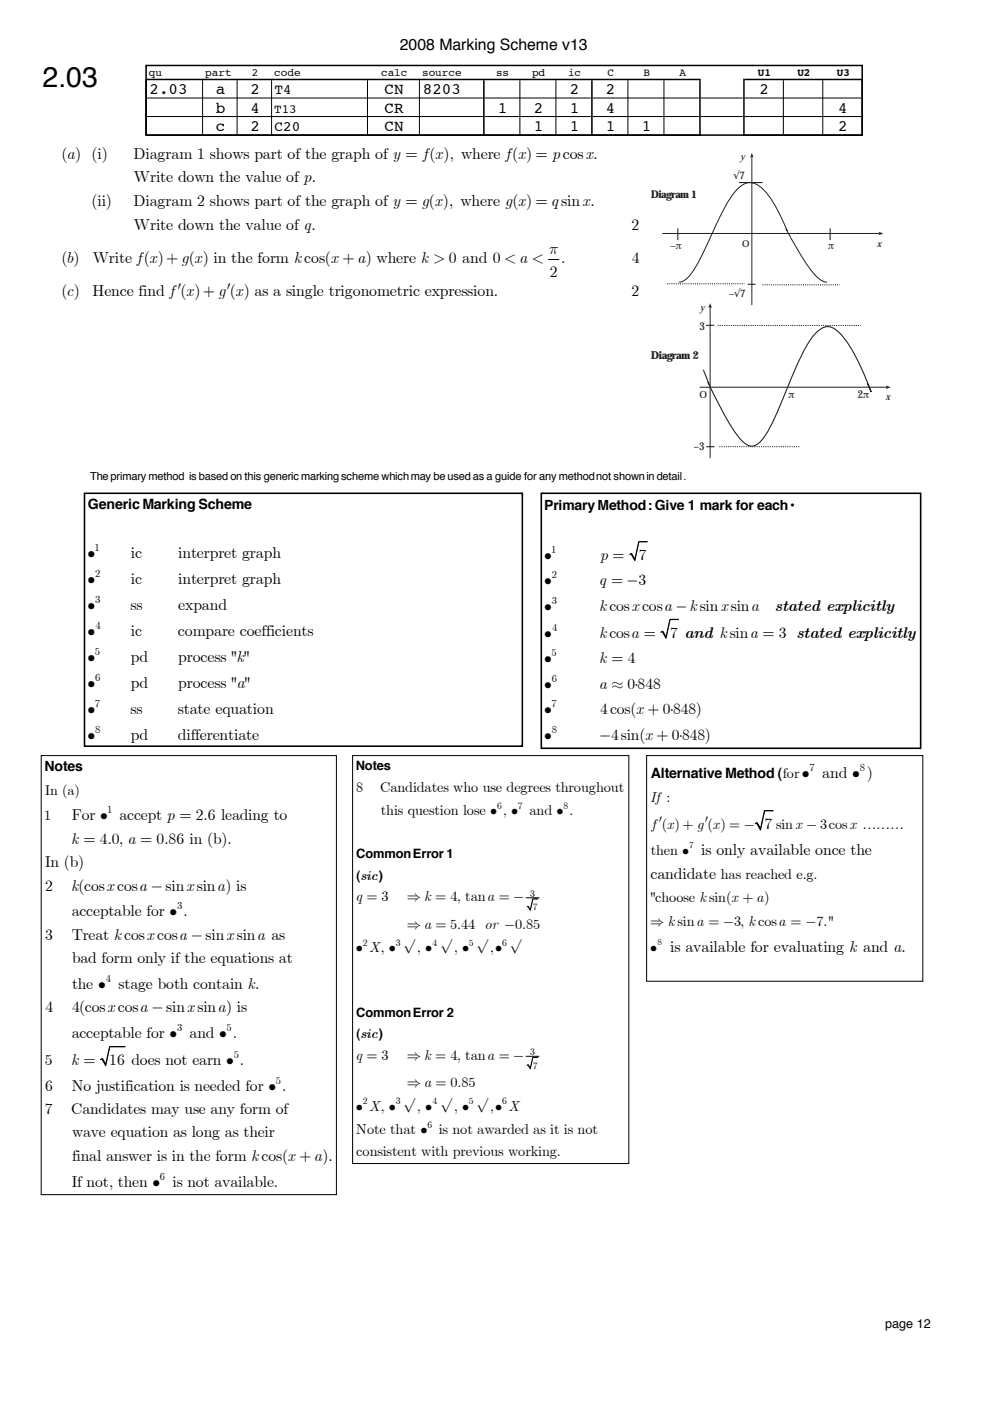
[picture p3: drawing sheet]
<svg xmlns="http://www.w3.org/2000/svg" width="221mm" height="313mm" viewBox="0 0 221 313" stroke-linecap="round" stroke-linejoin="round" font-family="sans-serif">
<defs><g id="words">
<text font-size="6.3" x="9.5" y="19.4">2.03</text>
<g font-size="3.5">
<text x="89.2" y="11.3">2008 Marking Scheme v13</text>
<text x="33.4" y="21">2.03</text>
<text x="48.2" y="21">a</text>
<text x="55.9" y="21">2</text>
<text x="85.8" y="21">CN</text>
<text x="94.4" y="21">8203</text>
<text x="127.2" y="21">2</text>
<text x="135.2" y="21">2</text>
<text x="169.5" y="21">2</text>
<text x="48.2" y="25.2">b</text>
<text x="48.2" y="29.3">c</text>
<text x="55.9" y="25.2">4</text>
<text x="55.9" y="29.3">2</text>
<text x="85.8" y="25.2">CR</text>
<text x="85.8" y="29.3">CN</text>
<text x="111.1" y="25.2">1</text>
<text x="119.2" y="25.2">2</text>
<text x="119.2" y="29.3">1</text>
<text x="127.2" y="25.2">1</text>
<text x="127.2" y="29.3">1</text>
<text x="135.2" y="25.2">4</text>
<text x="135.2" y="29.3">1</text>
<text x="143.3" y="29.3">1</text>
<text x="187.1" y="25.2">4</text>
<text x="187.1" y="29.3">2</text>
<text x="13.7" y="35.4">(a) (i)</text>
<text x="29.8" y="35.4">Diagram 1 shows part of the graph of y = f(x), where f(x) = pcosx.</text>
<text x="29.9" y="40.7">Write down the value of p.</text>
<text x="20.4" y="46">(ii)</text>
<text x="29.8" y="46">Diagram 2 shows part of the graph of y = g(x), where g(x) = qsinx.</text>
<text x="29.9" y="51.3">Write down the value of q.</text>
<text x="140.9" y="51.3">2</text>
<text x="13.7" y="58.8">(b)</text>
<text x="20.7" y="58.8">Write f(x)+ g(x) in the form kcos(x +a) where k &gt; 0 and 0 &lt;a &lt;</text>
<text x="122.6" y="56.6">π</text>
<text x="125.2" y="58.8">.</text>
<text x="141" y="58.8">4</text>
<text x="122.7" y="61.7">2</text>
<text x="13.7" y="66.1">(c)</text>
<text x="20.7" y="66.1">Hence find f′(x)+ g′(x) as a single trigonometric expression.</text>
<text x="140.9" y="66.1">2</text>
<text x="19.5" y="124.6">•</text>
<text x="29.2" y="124.6">ic</text>
<text x="39.8" y="124.6">interpret graph</text>
<text x="121.5" y="124.9">•</text>
<text x="133.9" y="124.9">p =</text>
<text x="142.6" y="124.9">7</text>
<text x="19.5" y="130.4">•</text>
<text x="29.2" y="130.4">ic</text>
<text x="39.8" y="130.4">interpret graph</text>
<text x="121.5" y="130.6">•</text>
<text x="133.6" y="130.6">q = −3</text>
<text x="19.5" y="136.2">•</text>
<text x="29.1" y="136.2">ss</text>
<text x="39.8" y="136.2">expand</text>
<text x="121.5" y="136.3">•</text>
<text x="133.7" y="136.3">kcosxcosa −ksinxsina</text>
<text x="172.9" y="136.3">stated explicitly</text>
<text x="19.5" y="142">•</text>
<text x="29.2" y="142">ic</text>
<text x="39.7" y="142">compare coefficients</text>
<text x="121.5" y="142.3">•</text>
<text x="133.7" y="142.3">kcosa =</text>
<text x="149.6" y="142.3">7 and ksina = 3 stated explicitly</text>
<text x="19.5" y="147.7">•</text>
<text x="29.2" y="147.7">pd</text>
<text x="39.8" y="147.7">process &quot;k&quot;</text>
<text x="121.5" y="148">•</text>
<text x="133.7" y="148">k = 4</text>
<text x="19.5" y="153.5">•</text>
<text x="29.2" y="153.5">pd</text>
<text x="39.8" y="153.5">process &quot;a&quot;</text>
<text x="121.5" y="153.7">•</text>
<text x="133.6" y="153.7">a ≈ 0·848</text>
<text x="19.5" y="159.3">•</text>
<text x="29.1" y="159.3">ss</text>
<text x="39.7" y="159.3">state equation</text>
<text x="121.5" y="159.4">•</text>
<text x="133.9" y="159.4">4cos(x + 0·848)</text>
<text x="19.5" y="165.1">•</text>
<text x="29.2" y="165.1">pd</text>
<text x="39.7" y="165.1">differentiate</text>
<text x="121.5" y="165.1">•</text>
<text x="133.7" y="165.1">−4sin(x + 0·848)</text>
<text x="183.5" y="173.7">and • )</text>
<text x="16" y="183.1">For •</text>
<text x="26.6" y="183.1">accept p = 2.6 leading to</text>
<text x="15.9" y="188.3">k = 4.0, a = 0.86 in (b).</text>
<text x="156.5" y="190.8">is only available once the</text>
<text x="10.1" y="193.5">In (b)</text>
<text x="145.2" y="196.1">candidate has reached e.g.</text>
<text x="10.1" y="198.8">2</text>
<text x="15.9" y="198.8">k(cosxcosa −sinxsina) is</text>
<text x="10.1" y="209.7">3</text>
<text x="16" y="204.5">acceptable for • .</text>
<text x="16" y="209.7">Treat kcosxcosa −sinxsina as</text>
<text x="16.1" y="215">bad form only if the equations at</text>
<text x="149.6" y="212.5">is available for evaluating k and a.</text>
<text x="16.1" y="220.7">the •</text>
<text x="26.5" y="220.7">stage both contain k.</text>
<text x="10.1" y="225.9">4</text>
<text x="16.1" y="225.9">4(cosxcosa −sinxsina) is</text>
<text x="16" y="231.7">acceptable for •</text>
<text x="42.3" y="231.7">and • .</text>
<text x="10" y="237.7">5</text>
<text x="15.9" y="237.7">k =</text>
<text x="24.4" y="237.7">16 does not earn • .</text>
<text x="10.1" y="243.4">6</text>
<text x="16" y="243.4">No justification is needed for • .</text>
<text x="10" y="248.6">7</text>
<text x="15.9" y="248.6">Candidates may use any form of</text>
<text x="16.1" y="253.9">wave equation as long as their</text>
<text x="16.1" y="259.1">final answer is in the form kcos(x +a).</text>
<text x="16" y="264.8">If not, then •</text>
<text x="38.5" y="264.8">is not available.</text>
</g>
<g font-size="3.2">
<text x="61.3" y="21">T4</text>
<text x="61.3" y="29.3">C20</text>
<text x="19.6" y="113.5">Generic Marking Scheme</text>
<text x="145.3" y="173.7">Alternative Method (for•</text>
<text x="79.5" y="176.7">8</text>
<text x="84.9" y="176.7">Candidates who use degrees throughout</text>
<text x="145.1" y="179">If :</text>
<text x="85" y="181.9">this question lose • , •</text>
<text x="118.2" y="181.9">and • .</text>
<text x="145.4" y="185">f′(x) + g′(x) = − 7 sinx − 3cosx ………</text>
<text x="145.3" y="190.8">then •</text>
<text x="79.3" y="201.2">q = 3</text>
<text x="90.8" y="201.2">⇒ k = 4, tana = −</text>
<text x="145.2" y="201.4">&quot;choose ksin(x + a)</text>
<text x="90.8" y="207.3">⇒ a = 5.44 or −0.85</text>
<text x="145.1" y="206.7">⇒ ksina = −3, kcosa = −7.&quot;</text>
<text x="79.4" y="212.5">• X, • √, • √, • √,• √</text>
<text x="145.1" y="212.5">•</text>
<text x="79.3" y="236.5">q = 3</text>
<text x="90.8" y="236.5">⇒ k = 4, tana = −</text>
<text x="90.8" y="242.7">⇒ a = 0.85</text>
<text x="79.4" y="247.9">• X, • √, • √, • √,• X</text>
<text x="79.5" y="253.1">Note that •</text>
<text x="79.5" y="257.9">consistent with previous working.</text>
<text x="97.9" y="253.1">is not awarded as it is not</text>
</g>
<g font-size="3.1">
<text x="121.4" y="113.8">Primary Method:Give 1 mark for each•</text>
<text x="9.9" y="172.1">Notes</text>
<text x="10.1" y="177.3">In (a)</text>
<text x="9.9" y="183.1">1</text>
</g>
<g font-size="2.9">
<text x="79.4" y="171.9">Notes</text>
<text x="79.5" y="191.5">CommonError 1</text>
<text x="79.6" y="196.3">(sic)</text>
<text x="79.5" y="226.9">CommonError 2</text>
<text x="79.6" y="231.7">(sic)</text>
</g>
<g font-size="2.8">
<text x="61.2" y="25.2">T13</text>
<text x="197.5" y="296.3">page 12</text>
</g>
<text font-size="2.5" x="20.1" y="107.2">Theprimary method is based on this generic markingscheme whichmay beusedas a guide for any methodnot shownin detail.</text>
<g font-size="2.4">
<text x="33.2" y="16.9">qu</text>
<text x="45.8" y="16.9">part</text>
<text x="56.2" y="16.9">2</text>
<text x="61.2" y="16.9">code</text>
<text x="85.1" y="16.9">calc</text>
<text x="94.2" y="16.9">source</text>
<text x="110.7" y="16.9">ss</text>
<text x="118.7" y="16.9">pd</text>
<text x="126.8" y="16.9">ic</text>
<text x="135.6" y="16.9">C</text>
<text x="143.6" y="16.9">B</text>
<text x="151.6" y="16.9">A</text>
<text x="169.2" y="16.9">U1</text>
<text x="178" y="16.9">U2</text>
<text x="186.8" y="16.9">U3</text>
<text x="21.1" y="123">1</text>
<text x="123" y="123.4">1</text>
<text x="21.2" y="128.8">2</text>
<text x="123.2" y="129.1">2</text>
<text x="21.2" y="134.6">3</text>
<text x="123.2" y="134.8">3</text>
<text x="21.3" y="140.4">4</text>
<text x="123.2" y="140.7">4</text>
<text x="21.2" y="146.2">5</text>
<text x="123.1" y="146.4">5</text>
<text x="21.2" y="151.9">6</text>
<text x="123.2" y="152.1">6</text>
<text x="21.2" y="157.7">7</text>
<text x="123.1" y="157.8">7</text>
<text x="21.2" y="163.5">8</text>
<text x="123.2" y="163.5">8</text>
<text x="180.7" y="172.1">7</text>
<text x="191.9" y="172.1">8</text>
<text x="23.9" y="181.5">1</text>
<text x="39.6" y="202.9">3</text>
<text x="23.6" y="219.1">4</text>
<text x="39.6" y="230.1">3</text>
<text x="50.6" y="230.1">5</text>
<text x="52.2" y="236.1">5</text>
<text x="61.6" y="241.8">5</text>
<text x="35.7" y="263.2">6</text>
</g>
<g font-size="2.4" fill="#231f20">
<text x="163.8" y="40">√7</text>
<text x="145.3" y="44.2">Diagram 1</text>
<text x="149.7" y="55.6">–π</text>
<text x="184.8" y="55.6">π</text>
<text x="162.7" y="66.2">–√7</text>
<text x="156.1" y="73.6">3</text>
<text x="145.3" y="80.2">Diagram 2</text>
<text x="176" y="88.9">π</text>
<text x="191.4" y="88.9">2π</text>
<text x="154.8" y="100.3">–3</text>
</g>
<g font-size="2.2" fill="#231f20">
<text x="156.2" y="69.5">y</text>
<text x="156.1" y="88.8">O</text>
<text x="197.6" y="89.2">x</text>
</g>
<g font-size="2.2">
<text x="111" y="180.5">6</text>
<text x="115.6" y="180.5">7</text>
<text x="125.8" y="180.5">8</text>
<text x="118.3" y="200.1">3</text>
<text x="118.9" y="203.1">7</text>
<text x="81" y="211.1">2</text>
<text x="88.4" y="211.1">3</text>
<text x="96.5" y="211.1">4</text>
<text x="104.6" y="211.1">5</text>
<text x="112" y="211.1">6</text>
<text x="118.3" y="235.5">3</text>
<text x="118.9" y="238.5">7</text>
<text x="81" y="246.5">2</text>
<text x="88.4" y="246.5">3</text>
<text x="95.4" y="251.7">6</text>
<text x="96.5" y="246.5">4</text>
<text x="104.6" y="246.5">5</text>
<text x="112" y="246.5">6</text>
</g>
<g font-size="2.1" fill="#231f20">
<text x="165.2" y="35.8">y</text>
<text x="165.6" y="55.2">O</text>
<text x="195.7" y="55.1">x</text>
</g>
<g font-size="2">
<text x="153.8" y="189.2">7</text>
<text x="146.7" y="210.9">8</text>
</g>
</g></defs>
<path d="M122.4 57.9h2.4M9.2 168.6h65.9v98h-65.9zM78.7 168.6h61.6v91.1h-61.6zM117.3 200.4h3.1M120.1 200.6h-1.2l-.5 2.5-.5-.9-.3 .2M28 233.6h-3.5l-.9 3.9-.8-1.3-.4 .3M117.3 235.7h3.1M120.1 236h-1.2l-.5 2.4-.5-.8-.3 .2" fill="none" stroke="#000" stroke-width=".22"/>
<g fill="#000">
<path d="M118.9 200.6l1.2 .1h-1.1l-.7 2.6-.5-.9h-.2l.3-.2 .5 .9z" fill-rule="evenodd"/>
<path d="M24.5 233.6h3.5v.1h-3.4l-.9 4.2h-.2l-.8-1.5-.3 .1 .4-.3 .8 1.3z" fill-rule="evenodd"/>
<path d="M118.9 236l1.2 .1h-1.1l-.7 2.6-.5-1-.2 .1 .3-.2 .5 .8z" fill-rule="evenodd"/>
</g>
<path d="M32.7 14.7h159.8v3.1h-159.8z" fill="#fff"/>
<path d="M32.6 14.6h159.8v15.6h-159.8zM32.6 17.6v12.7M32.8 17.7h123.6M108 17.9v12.4M132.1 17.9v12.4M156.2 17.9v12.4M166 17.6v12.7M166.2 17.7h26.4M192.4 17.9v12.4M32.8 30.2h123.6M166.2 30.2h26.4" fill="none" stroke="#000" stroke-width=".34"/>
<g fill="none" stroke="#000" stroke-width=".22">
<path d="M45.2 17.9v12M52.9 17.9v12M60.6 17.9v12M82 17.9v12M93.6 17.9v12M116 17.9v12M124.1 17.9v12M140.1 17.9v12M148.2 17.9v12M174.8 17.9v12M183.6 17.9v12M32.8 21.9h74.9"/>
<path d="M32.8 26h74.9M108.2 21.9h23.7M108.2 26h23.7M132.3 21.9h23.7M132.3 26h23.7M156.4 21.9h9.4M156.4 26h9.4M166.2 21.9h26M166.2 26h26M144.5 120.9h-1.9l-.9 3.9-.8-1.3-.4 .3M151.5 138.2h-2l-.8 4-.8-1.4-.5 .3M144.3 168.6h61.7v50.4h-61.7z"/>
<path d="M172.6 180.9h-2l-.9 4-.7-1.3-.5 .3"/>
</g>
<g fill="#000">
<path d="M142.6 120.9h1.9v.1h-1.8l-.9 4.2h-.2l-.8-1.5-.3 .1 .4-.3 .8 1.3z" fill-rule="evenodd"/>
<path d="M149.5 138.2h2v.2h-1.9l-.9 4.2h-.1l-.9-1.5h-.3l.5-.3 .8 1.4z" fill-rule="evenodd"/>
<path d="M170.6 180.9h2v.2h-1.9l-.9 4.2h-.2l-.8-1.5-.3 .1 .5-.3 .7 1.3z" fill-rule="evenodd"/>
</g>
<path d="M18.9 110.1h97.7v56.4h-97.7zM120.8 110.1h84.7v56.9h-84.7z" fill="none" stroke="#000" stroke-width=".35"/>
<path d="M147.8 52.1h48.5" fill="none" stroke="#231f20" stroke-width=".22"/>
<path d="M196.1 51.7l1 .4-1 .4 .2-.4z" fill-rule="evenodd" fill="#231f20"/>
<path d="M167.8 34.9v33.2" fill="none" stroke="#231f20" stroke-width=".22"/>
<path d="M167.8 34.1l.4 1.1-.4-.3-.4 .3z" fill-rule="evenodd" fill="#231f20"/>
<path d="M148.9 63.3h17.2M170.2 63.6h17.2" fill="none" stroke="#231f20" stroke-width=".22" stroke-dasharray=".2 .2" stroke-linecap="butt"/>
<path d="M151.3 51v2.6M164.9 40.7h5.3M185.3 51v2.6M166.8 63.5h1.8" fill="none" stroke="#231f20" stroke-width=".24"/>
<path d="M151.5 63a3.6 3.6 0 0 0 2.6-1.7 75.7 75.7 0 0 0 6-11.8 21.8 21.8 0 0 1 5.3-8 3.3 3.3 0 0 1 4.8 .6 28.2 28.2 0 0 1 5.4 9.2h-.1a56.7 56.7 0 0 0 6.4 10.1 4 4 0 0 0 2.7 1.6M156.2 86.4h41.7" fill="none" stroke="#231f20" stroke-width=".22"/>
<path d="M197.7 86l1.1 .4-1.1 .4 .2-.4z" fill-rule="evenodd" fill="#231f20"/>
<path d="M158.5 68.5v33.8" fill="none" stroke="#231f20" stroke-width=".22"/>
<path d="M158.5 67.7l.4 1.1-.4-.3-.4 .3z" fill-rule="evenodd" fill="#231f20"/>
<path d="M160.2 72.6h31.9M160.5 99.7h18.2" fill="none" stroke="#231f20" stroke-width=".22" stroke-dasharray=".2 .2" stroke-linecap="butt"/>
<path d="M157.6 72.6h1.8M157 82.5l1.2 3.1-.1-.1a69.1 69.1 0 0 0 7.1 12.5 3.3 3.3 0 0 0 3.2 1.5 9.4 9.4 0 0 0 3.8-4.8l4.2-9.9a41.9 41.9 0 0 1 5.3-10.1l.5-.5a3 3 0 0 1 4.6-.4 26.1 26.1 0 0 1 5.7 8.9l1.9 4.8-.8-2M157.6 99.7h1.9" fill="none" stroke="#231f20" stroke-width=".24"/>
<use href="#words"/>
</svg>
